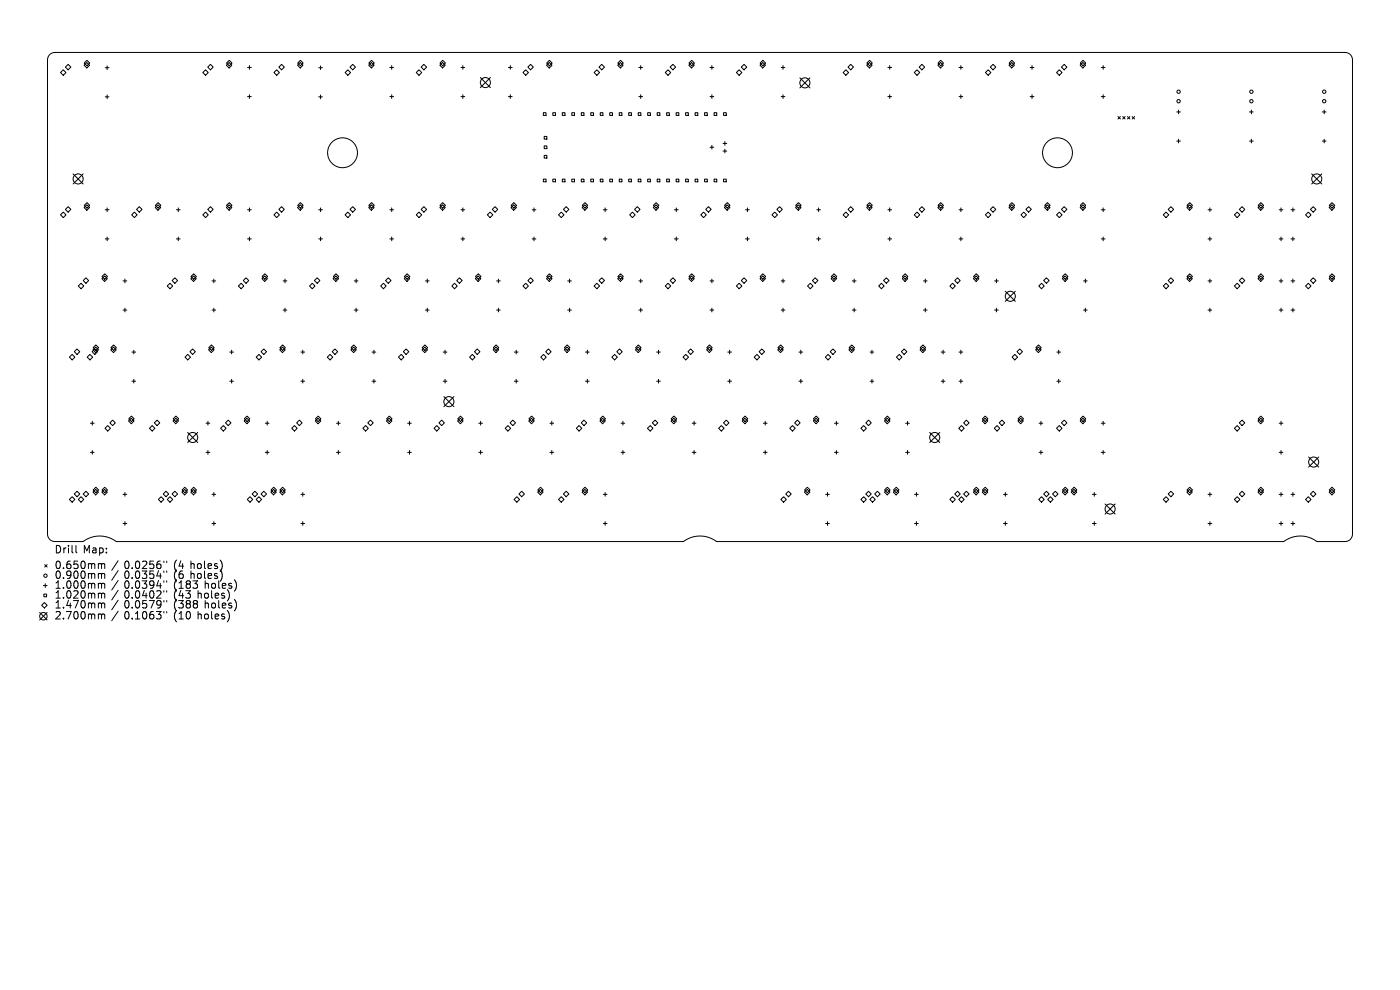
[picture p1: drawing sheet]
<svg xmlns="http://www.w3.org/2000/svg" width="297mm" height="210mm" viewBox="0 0 297 210" stroke-linecap="round" stroke-linejoin="round" font-family="sans-serif">
<defs><g id="words">
<g font-size="2.2">
<text x="11.6" y="117.7">Drill</text>
<text x="17.6" y="117.7">Map:</text>
<text x="11.6" y="121">0.650mm</text>
<text x="11.6" y="123.1">0.900mm</text>
<text x="11.6" y="125.2">1.000mm</text>
<text x="26.3" y="121">0.0256&quot;</text>
<text x="26.3" y="123.1">0.0354&quot;</text>
<text x="26.3" y="125.2">0.0394&quot;</text>
<text x="36.9" y="121">(4</text>
<text x="36.9" y="123.1">(6</text>
<text x="36.9" y="125.2">(183</text>
<text x="40.5" y="121">holes)</text>
<text x="40.5" y="123.1">holes)</text>
<text x="43.5" y="125.2">holes)</text>
<text x="11.6" y="127.3">1.020mm</text>
<text x="11.6" y="129.4">1.470mm</text>
<text x="11.6" y="131.7">2.700mm</text>
<text x="26.3" y="127.3">0.0402&quot;</text>
<text x="26.3" y="129.4">0.0579&quot;</text>
<text x="26.3" y="131.7">0.1063&quot;</text>
<text x="36.9" y="127.3">(43</text>
<text x="36.9" y="129.4">(388</text>
<text x="36.9" y="131.7">(10</text>
<text x="42" y="127.3">holes)</text>
<text x="42" y="131.7">holes)</text>
<text x="43.5" y="129.4">holes)</text>
</g>
</g></defs>
<g fill="none" stroke="#000" stroke-width=".21">
<path d="M10.5 11.7l.5-.4 .7-.2h273.6a1.59 1.59 0 0 1 1.6 1.6v100.6a1.59 1.59 0 0 1-1.6 1.6h-5.9a5.8 5.8 0 0 0-7.1 0h-120.3a5.8 5.8 0 0 0-7 0h-120.3a5.8 5.8 0 0 0-7.1 0h-5.9a1.58 1.58 0 0 1-1.6-1.6v-100.6zM12.8 15.4l.6-.6 .6 .6-.6 .6zM13.9 14.2l.6-.5 .5 .5-.5 .6zM18.4 13.3l.6 .5-.6 .6-.6-.6zM18.4 12.8l.6 .6-.6 .6-.5-.6zM22.3 14.4h.8M22.7 14v.8M43 15.4l.6-.6 .6 .6-.6 .6zM44.1 14.2l.5-.5 .6 .5-.6 .6zM48.6 13.3l.6 .5-.6 .6-.6-.6zM48.6 12.8l.6 .6-.6 .6-.5-.6zM52.5 14.3h.8"/>
<path d="M52.9 13.9v.8M58.1 15.4l.6-.6 .6 .6-.6 .6zM59.7 13.7l.6 .5-.6 .6-.5-.6zM63.1 13.8l.6-.5 .6 .5-.6 .6zM63.7 12.8l.6 .6-.6 .6-.6-.6zM67.6 14.4h.8M68 14v.8M73.2 15.4l.6-.6 .6 .6-.6 .6zM74.8 13.7l.6 .5-.6 .6-.6-.6zM78.2 13.8l.6-.5 .6 .5-.6 .6zM78.8 12.8l.6 .6-.6 .6-.6-.6zM82.7 14.3h.8"/>
<path d="M83.1 13.9v.8M88.9 14.8l.6 .6-.6 .6-.6-.6zM89.3 14.2l.6-.5 .6 .5-.6 .6zM93.3 13.8l.6-.5 .6 .5-.6 .6zM93.3 13.4l.6-.6 .6 .6-.6 .6zM97.8 14.3h.8M98.2 13.9v.8M101.9 16.4l2.1 2.2M104 16.4l-2.1 2.2M107.9 14.3h.8M108.3 13.9v.8M111.5 14.8l.6 .6-.6 .6-.6-.6z"/>
<path d="M112 14.2l.6-.5 .5 .5-.5 .6zM115.9 13.8l.6-.5 .6 .5-.6 .6zM116 13.4l.6-.6 .5 .6-.5 .6zM126.6 14.8l.6 .6-.6 .6-.6-.6zM127.1 14.2l.6-.5 .5 .5-.5 .6zM131 13.8l.6-.5 .6 .5-.6 .6zM131.1 13.4l.5-.6 .6 .6-.6 .6zM135.5 14.3h.8M135.9 13.9v.8M141.1 15.4l.6-.6 .6 .6-.6 .6zM142.2 14.2l.5-.5 .6 .5-.6 .6zM146.1 13.8l.6-.5 .6 .5-.6 .6z"/>
<path d="M146.2 13.4l.5-.6 .6 .6-.6 .6zM150.6 14.3h.8M151 13.9v.8M156.2 15.4l.6-.6 .6 .6-.6 .6zM157.3 14.2l.5-.5 .6 .5-.6 .6zM161.3 13.4l.5-.6 .6 .6-.6 .6zM161.8 13.3l.6 .5-.6 .6-.6-.6zM165.7 14.3h.8M166.1 13.9v.8M169.7 16.5l2.1 2.1M171.8 16.5l-2.1 2.1M178.9 15.4l.5-.6 .6 .6-.6 .6z"/>
<path d="M179.9 14.2l.6-.5 .6 .5-.6 .6zM184.4 13.3l.6 .5-.6 .6-.5-.6zM184.5 12.8l.6 .6-.6 .6-.6-.6zM188.4 14.3h.7M188.8 13.9v.8M194 15.4l.5-.6 .6 .6-.6 .6zM195 14.2l.6-.5 .6 .5-.6 .6zM199 13.8l.5-.5 .6 .5-.6 .6zM199.6 12.8l.6 .6-.6 .6-.6-.6zM203.4 14.3h.8M203.8 13.9v.8M209 15.4l.6-.6 .6 .6-.6 .6z"/>
<path d="M210.7 13.7l.6 .5-.6 .6-.6-.6zM214 13.8l.6-.5 .6 .5-.6 .6zM214.7 12.8l.5 .6-.5 .6-.6-.6zM218.5 14.3h.8M218.9 13.9v.8M224.1 15.4l.6-.6 .6 .6-.6 .6zM225.2 14.2l.6-.5 .5 .5-.5 .6zM229.1 13.8l.6-.5 .6 .5-.6 .6zM229.8 12.8l.5 .6-.5 .6-.6-.6zM233.6 14.3h.8M234 13.9v.8M15.5 36.9l2.1 2.1"/>
<path d="M17.6 36.9l-2.1 2.1M22.3 20.5h.8M22.7 20.1v.8M52.5 20.5h.8M52.9 20.1v.8M67.6 20.5h.8M68 20.2v.7M82.7 20.5h.8M83.1 20.1v.8M97.8 20.5h.8M98.2 20.1v.8M107.9 20.5h.8"/>
<path d="M108.3 20.1v.8M115.3 23.9h.5v.6h-.5zM115.3 38h.5v.6h-.5zM115.4 28.9h.6v.6h-.6zM115.4 31h.6v.5h-.6zM115.4 33h.6v.5h-.6zM117.3 23.9h.5v.6h-.5zM117.3 38h.5v.6h-.5zM119.3 23.9h.6v.6h-.6zM119.3 38h.6v.6h-.6zM121.3 23.9h.6v.6h-.6zM121.3 38h.6v.6h-.6z"/>
<path d="M123.3 23.9h.6v.6h-.6zM123.3 38h.6v.6h-.6zM125.3 23.9h.6v.6h-.6zM125.3 38h.6v.6h-.6zM127.3 23.9h.6v.6h-.6zM127.3 38h.6v.6h-.6zM129.4 23.9h.5v.6h-.5zM129.4 38h.5v.6h-.5zM131.4 23.9h.5v.6h-.5zM131.4 38h.5v.6h-.5zM133.4 23.9h.5v.6h-.5zM133.4 38h.5v.6h-.5z"/>
<path d="M135.4 23.9h.6v.6h-.6zM135.4 38h.6v.6h-.6zM135.5 20.5h.8M135.9 20.1v.8M137.4 23.9h.6v.6h-.6zM137.4 38h.6v.6h-.6zM139.4 23.9h.6v.6h-.6zM139.4 38h.6v.6h-.6zM141.4 23.9h.6v.6h-.6zM141.4 38h.6v.6h-.6zM143.4 23.9h.6v.6h-.6zM143.4 38h.6v.6h-.6z"/>
<path d="M145.5 23.9h.5v.6h-.5zM145.5 38h.5v.6h-.5zM147.5 23.9h.5v.6h-.5zM147.5 38h.5v.6h-.5zM149.5 23.9h.5v.6h-.5zM149.5 38h.5v.6h-.5zM150.6 20.5h.8M150.6 31.2h.8M151 20.1v.8M151 30.8v.8M151.5 23.9h.6v.6h-.6zM151.5 38h.6v.6h-.6z"/>
<path d="M153.4 30.4h.8M153.4 32h.8M153.5 23.9h.6v.6h-.6zM153.5 38h.6v.6h-.6zM153.8 30v.8M153.8 31.6v.8M165.7 20.5h.8M166.1 20.1v.8M188.4 20.5h.7M188.8 20.1v.8M203.4 20.5h.8M203.8 20.1v.8"/>
<path d="M218.5 20.5h.8M218.9 20.1v.8M233.6 20.5h.8M234 20.1v.8M237.2 24.7l.5 .5M237.7 24.7l-.5 .5M238.2 24.7l.5 .5M238.7 24.7l-.5 .5M239.2 24.7l.5 .5M239.7 24.7l-.5 .5M240.2 24.7l.5 .5M240.7 24.7l-.5 .5"/>
<path d="M249.6 23.7h.8M249.6 29.9h.8M250 23.3v.8M250 29.5v.8M265.1 23.7h.8M265.1 29.9h.8M265.5 23.3v.8M265.5 29.5v.8M278.3 36.9l2.1 2.1M280.4 36.9l-2.1 2.1M280.5 23.7h.8M280.5 29.9h.8"/>
<path d="M280.9 23.3v.8M280.9 29.5v.8M13.4 45l.6 .6-.6 .6-.6-.6zM14.5 43.8l.5 .6-.5 .6-.6-.6zM18.2 58.9l.6 .6-.6 .6-.6-.6zM18.4 43.4l.6 .6-.6 .6-.6-.6zM18.4 43l.6 .6-.6 .5-.5-.5zM22.2 58.5l.6 .6-.6 .6-.6-.6zM22.2 58.1l.6 .6-.6 .5-.6-.5zM22.3 44.5h.8M22.3 50.7h.8M22.7 44.1v.8"/>
<path d="M22.7 50.3v.8M26.1 59.6h.8M26.5 59.2v.8M28.5 45l.6 .6-.6 .6-.6-.6zM29.5 43.8l.6 .6-.6 .6-.5-.6zM33 43.6l.5-.6 .6 .6-.6 .5zM33.5 43.4l.6 .6-.6 .6-.6-.6zM36.5 59.5l.6-.6 .6 .6-.6 .6zM37.4 44.5h.8M37.4 50.7h.8M37.8 44.1v.8M37.8 50.3v.8"/>
<path d="M41.1 58.5l.5 .6-.5 .6-.6-.6zM41.1 58.1l.6 .6-.6 .5-.6-.5zM43 45.6l.6-.6 .6 .6-.6 .6zM44.1 44.4l.5-.6 .6 .6-.6 .6zM45 59.6h.8M45.4 59.2v.8M48.6 43.4l.6 .6-.6 .6-.6-.6zM48.6 43l.6 .6-.6 .5-.5-.5zM52.2 58.9l.6 .6-.6 .6-.6-.6zM52.5 44.5h.8M52.5 50.7h.8M52.9 44.1v.8"/>
<path d="M52.9 50.3v.8M55.6 59.1l.6-.6 .5 .6-.5 .6zM56.2 58.1l.6 .6-.6 .5-.6-.5zM58.7 45l.6 .6-.6 .6-.6-.6zM59.7 43.8l.6 .6-.6 .6-.5-.6zM60.1 59.6h.8M60.5 59.2v.8M63.1 44l.6-.6 .6 .6-.6 .6zM63.7 43l.6 .6-.6 .5-.6-.5zM67.3 58.9l.6 .6-.6 .6-.6-.6zM67.6 44.5h.8M67.6 50.7h.8"/>
<path d="M68 44.1v.8M68 50.3v.8M70.7 59.1l.5-.6 .6 .6-.6 .6zM71.3 58.1l.6 .6-.6 .5-.6-.5zM73.2 45.6l.6-.6 .6 .6-.6 .6zM74.8 43.8l.6 .6-.6 .6-.6-.6zM75.2 59.6h.7M75.6 59.2v.8M78.8 43.4l.6 .6-.6 .6-.6-.6zM78.8 43l.6 .6-.6 .5-.6-.5zM82.4 58.9l.6 .6-.6 .6-.6-.6zM82.7 44.5h.8"/>
<path d="M82.7 50.7h.8M83.1 44.1v.8M83.1 50.3v.8M85.8 59.1l.5-.6 .6 .6-.6 .6zM85.8 58.7l.6-.6 .6 .6-.6 .5zM88.9 45l.6 .6-.6 .6-.6-.6zM89.9 43.8l.6 .6-.6 .6-.6-.6zM90.2 59.6h.8M90.6 59.2v.8M93.3 44l.6-.6 .6 .6-.6 .6zM93.3 43.6l.6-.6 .6 .6-.6 .5zM97.5 58.9l.6 .6-.6 .6-.6-.6z"/>
<path d="M97.8 44.5h.8M97.8 50.7h.8M98.2 44.1v.8M98.2 50.3v.8M101.4 58.5l.6 .6-.6 .6-.6-.6zM101.5 58.1l.5 .6-.5 .5-.6-.5zM104 45l.6 .6-.6 .6-.6-.6zM105 43.8l.6 .6-.6 .6-.6-.6zM105.3 59.6h.8M105.7 59.2v.8M108.4 44l.6-.6 .6 .6-.6 .6zM109 43l.6 .6-.6 .5-.6-.5z"/>
<path d="M112 59.5l.6-.6 .5 .6-.5 .6zM112.9 44.5h.8M112.9 50.7h.8M113.3 44.1v.8M113.3 50.3v.8M115.9 59.1l.6-.6 .6 .6-.6 .6zM116.6 58.1l.5 .6-.5 .5-.6-.5zM119.1 45l.6 .6-.6 .6-.6-.6zM119.5 44.4l.6-.6 .6 .6-.6 .6zM120.4 59.6h.8M120.8 59.2v.8M123.5 44l.6-.6 .6 .6-.6 .6z"/>
<path d="M124.1 43l.6 .6-.6 .5-.6-.5zM127.1 59.5l.6-.6 .5 .6-.5 .6zM128 44.5h.8M128 50.7h.8M128.4 44.1v.8M128.4 50.3v.8M131 59.1l.6-.6 .6 .6-.6 .6zM131.6 58.1l.6 .6-.6 .5-.5-.5zM134.2 45l.5 .6-.5 .6-.6-.6zM134.6 44.4l.6-.6 .6 .6-.6 .6zM135.5 59.6h.8M135.9 59.2v.8"/>
<path d="M139.2 43.4l.5 .6-.5 .6-.6-.6zM139.2 43l.6 .6-.6 .5-.6-.5zM142.2 59.5l.5-.6 .6 .6-.6 .6zM143.1 44.5h.8M143.1 50.7h.8M143.5 44.1v.8M143.5 50.3v.8M146.1 59.1l.6-.6 .6 .6-.6 .6zM146.2 58.7l.5-.6 .6 .6-.6 .5zM149.3 45l.5 .6-.5 .6-.6-.6zM149.7 44.4l.6-.6 .6 .6-.6 .6zM150.6 59.6h.8"/>
<path d="M151 59.2v.8M154.3 43.4l.5 .6-.5 .6-.6-.6zM154.3 43l.6 .6-.6 .5-.6-.5zM157.3 59.5l.5-.6 .6 .6-.6 .6zM158.2 44.5h.8M158.2 50.7h.8M158.6 44.1v.8M158.6 50.3v.8M161.8 58.5l.6 .6-.6 .6-.6-.6zM161.8 58.1l.6 .6-.6 .5-.5-.5zM163.8 45.6l.6-.6 .5 .6-.5 .6zM164.8 44.4l.6-.6 .6 .6-.6 .6z"/>
<path d="M165.7 59.6h.8M166.1 59.2v.8M169.4 43.4l.5 .6-.5 .6-.6-.6zM169.4 43l.6 .6-.6 .5-.6-.5zM172.4 59.5l.5-.6 .6 .6-.6 .6zM173.3 44.5h.8M173.3 50.7h.8M173.7 44.1v.8M173.7 50.3v.8M176.9 58.5l.6 .6-.6 .6-.6-.6zM176.9 58.1l.6 .6-.6 .5-.6-.5zM179.4 45l.6 .6-.6 .6-.5-.6z"/>
<path d="M180.5 43.8l.6 .6-.6 .6-.6-.6zM180.8 59.6h.8M181.2 59.2v.8M184.4 43.4l.6 .6-.6 .6-.5-.6zM184.5 43l.6 .6-.6 .5-.6-.5zM187.4 59.5l.6-.6 .6 .6-.6 .6zM188.4 44.5h.7M188.4 50.7h.7M188.8 44.1v.8M188.8 50.3v.8M192 58.5l.6 .6-.6 .6-.6-.6zM192 58.1l.6 .6-.6 .5-.6-.5z"/>
<path d="M194.5 45l.6 .6-.6 .6-.5-.6zM195 44.4l.6-.6 .6 .6-.6 .6zM195.9 59.6h.8M196.3 59.2v.8M199.5 43.4l.6 .6-.6 .6-.5-.6zM199.6 43l.6 .6-.6 .5-.6-.5zM203.1 58.9l.6 .6-.6 .6-.6-.6zM203.4 44.5h.8M203.4 50.7h.8M203.8 44.1v.8M203.8 50.3v.8M207.1 58.5l.6 .6-.6 .6-.6-.6z"/>
<path d="M207.1 58.1l.6 .6-.6 .5-.6-.5zM209 45.6l.6-.6 .6 .6-.6 .6zM210.7 43.8l.6 .6-.6 .6-.6-.6zM211 59.6h.8M211.4 59.2v.8M214.6 43.4l.6 .6-.6 .6-.6-.6zM214.7 43l.5 .6-.5 .5-.6-.5zM217.2 45l.6 .6-.6 .6-.6-.6zM218.2 43.8l.6 .6-.6 .6-.6-.6zM221.4 59.5l.6-.6 .6 .6-.6 .6zM221.6 44l.6-.6 .6 .6-.6 .6zM222.2 43l.6 .6-.6 .5-.6-.5z"/>
<path d="M224.7 45l.6 .6-.6 .6-.6-.6zM225.4 58.7l.6-.6 .6 .6-.6 .5zM225.8 43.8l.5 .6-.5 .6-.6-.6zM225.9 58.5l.6 .6-.6 .6-.5-.6zM229.1 44l.6-.6 .6 .6-.6 .6zM229.8 43l.5 .6-.5 .5-.6-.5zM229.9 59.6h.8M230.3 59.2v.8M233.6 44.5h.8M233.6 50.7h.8M234 44.1v.8M234 50.3v.8"/>
<path d="M247.4 45l.5 .6-.5 .6-.6-.6zM247.8 59.5l.6-.6 .6 .6-.6 .6zM248.4 43.8l.6 .6-.6 .6-.6-.6zM251.8 59.1l.6-.6 .5 .6-.5 .6zM252.4 43.4l.5 .6-.5 .6-.6-.6zM252.4 43l.6 .6-.6 .5-.6-.5zM252.4 58.1l.6 .6-.6 .5-.6-.5zM256.3 44.5h.8M256.3 50.7h.8M256.3 59.6h.8M256.7 44.1v.8M256.7 50.3v.8"/>
<path d="M256.7 59.2v.8M262.5 45l.5 .6-.5 .6-.6-.6zM263.5 43.8l.6 .6-.6 .6-.6-.6zM263.5 58.9l.6 .6-.6 .6-.6-.6zM266.9 44l.6-.6 .5 .6-.5 .6zM266.9 59.1l.6-.6 .5 .6-.5 .6zM267.5 43l.6 .6-.6 .5-.6-.5zM267.5 58.1l.6 .6-.6 .5-.6-.5zM271.4 44.5h.8M271.4 50.7h.8M271.4 59.6h.8M271.8 44.1v.8"/>
<path d="M271.8 50.3v.8M271.8 59.2v.8M273.9 44.5h.8M273.9 50.7h.8M273.9 59.6h.8M274.3 44.1v.8M274.3 50.3v.8M274.3 59.2v.8M277 45.6l.6-.6 .5 .6-.5 .6zM278.6 43.8l.6 .6-.6 .6-.6-.6zM278.6 58.9l.6 .6-.6 .6-.6-.6zM282.5 43.4l.6 .6-.6 .6-.5-.6z"/>
<path d="M282.5 58.5l.6 .6-.6 .6-.5-.6zM282.6 43l.6 .6-.6 .5-.6-.5zM282.6 58.1l.6 .6-.6 .5-.6-.5zM15.3 75.2l.6 .6-.6 .5-.6-.5zM16.3 74l.6 .6-.6 .6-.5-.6zM17.2 60.1l.6 .6-.6 .6-.6-.6zM19.1 75.2l.6 .6-.6 .5-.6-.5zM20.1 74l.6 .6-.6 .6-.6-.6zM20.3 73.6l.6 .6-.6 .6-.6-.6zM20.3 73.2l.6 .6-.6 .5-.5-.5zM24.1 73.6l.6 .6-.6 .6-.6-.6zM24.1 73.2l.6 .6-.6 .5-.6-.5z"/>
<path d="M26.1 65.8h.8M26.5 65.4v.8M28 74.7h.8M28.4 74.3v.8M36.1 60.1l.5 .6-.5 .6-.6-.6zM39.8 75.2l.6 .6-.6 .5-.6-.5zM40.9 74l.6 .6-.6 .6-.6-.6zM44.8 73.6l.6 .6-.6 .6-.6-.6zM44.9 73.2l.5 .6-.5 .5-.6-.5zM45 65.8h.8M45.4 65.4v.8M48.7 74.7h.8"/>
<path d="M49.1 74.3v.8M50.6 60.7l.6-.6 .5 .6-.5 .6zM54.9 75.2l.6 .6-.6 .5-.6-.5zM56 74l.5 .6-.5 .6-.6-.6zM59.3 74.2l.6-.6 .6 .6-.6 .6zM59.4 73.8l.6-.6 .5 .6-.5 .5zM60.1 65.8h.8M60.5 65.4v.8M63.8 74.7h.8M64.2 74.3v.8M66.2 60.1l.6 .6-.6 .6-.5-.6zM69.4 75.8l.6-.6 .6 .6-.6 .5z"/>
<path d="M70.5 74.6l.6-.6 .5 .6-.5 .6zM74.4 74.2l.6-.6 .6 .6-.6 .6zM74.5 73.8l.5-.6 .6 .6-.6 .5zM75.2 65.8h.7M75.6 65.4v.8M78.9 74.7h.8M79.3 74.3v.8M80.8 60.7l.5-.6 .6 .6-.6 .6zM84.5 75.8l.6-.6 .6 .6-.6 .5zM85.6 74.6l.5-.6 .6 .6-.6 .6zM89.6 73.8l.5-.6 .6 .6-.6 .5zM90.1 73.6l.6 .6-.6 .6-.6-.6z"/>
<path d="M90.2 65.8h.8M90.6 65.4v.8M94 74.7h.8M94.4 74.3v.8M96.4 60.1l.6 .6-.6 .6-.6-.6zM99.6 75.8l.6-.6 .6 .6-.6 .5zM100.7 74.6l.5-.6 .6 .6-.6 .6zM105.2 73.6l.6 .6-.6 .6-.6-.6zM105.2 73.2l.6 .6-.6 .5-.5-.5zM105.3 65.8h.8M105.7 65.4v.8M109.1 74.7h.8"/>
<path d="M109.5 74.3v.8M111.5 60.1l.6 .6-.6 .6-.6-.6zM115.3 75.2l.6 .6-.6 .5-.6-.5zM115.8 74.6l.5-.6 .6 .6-.6 .6zM120.3 73.6l.6 .6-.6 .6-.6-.6zM120.3 73.2l.6 .6-.6 .5-.6-.5zM120.4 65.8h.8M120.8 65.4v.8M124.2 74.7h.8M124.6 74.3v.8M126.6 60.1l.6 .6-.6 .6-.6-.6zM129.8 75.8l.6-.6 .6 .6-.6 .5z"/>
<path d="M131.4 74l.6 .6-.6 .6-.6-.6zM135.4 73.6l.6 .6-.6 .6-.6-.6zM135.4 73.2l.6 .6-.6 .5-.6-.5zM135.5 65.8h.8M135.9 65.4v.8M139.3 74.7h.8M139.7 74.3v.8M141.1 60.7l.6-.6 .6 .6-.6 .6zM144.9 75.8l.6-.6 .6 .6-.6 .5zM146.5 74l.6 .6-.6 .6-.6-.6zM149.9 74.2l.6-.6 .6 .6-.6 .6zM150.5 73.2l.6 .6-.6 .5-.6-.5z"/>
<path d="M150.6 65.8h.8M151 65.4v.8M154.4 74.7h.8M154.8 74.3v.8M156.2 60.7l.6-.6 .6 .6-.6 .6zM160.6 75.2l.6 .6-.6 .5-.6-.5zM161.6 74l.6 .6-.6 .6-.6-.6zM165 74.2l.6-.6 .6 .6-.6 .6zM165 73.8l.6-.6 .6 .6-.6 .5zM165.7 65.8h.8M166.1 65.4v.8M169.5 74.7h.8"/>
<path d="M169.9 74.3v.8M171.3 60.7l.6-.6 .6 .6-.6 .6zM175.7 75.2l.6 .6-.6 .5-.6-.5zM176.7 74l.6 .6-.6 .6-.6-.6zM180.7 73.6l.6 .6-.6 .6-.6-.6zM180.7 73.2l.6 .6-.6 .5-.6-.5zM180.8 65.8h.8M181.2 65.4v.8M184.6 74.7h.8M185 74.3v.8M187 60.1l.6 .6-.6 .6-.6-.6zM190.8 75.2l.5 .6-.5 .5-.6-.5z"/>
<path d="M191.2 74.6l.6-.6 .6 .6-.6 .6zM195.2 74.2l.6-.6 .5 .6-.5 .6zM195.2 73.8l.6-.6 .6 .6-.6 .5zM195.9 65.8h.8M196.3 65.4v.8M199.7 74.7h.8M200.1 74.3v.8M201.5 60.7l.6-.6 .6 .6-.6 .6zM203.4 74.7h.8M203.8 74.3v.8M211 65.8h.8M211.4 65.4v.8"/>
<path d="M213.3 61.8l2.1 2.1M215.3 75.2l.6 .6-.6 .5-.6-.5zM215.4 61.8l-2.1 2.1M215.7 74.6l.6-.6 .6 .6-.6 .6zM220.3 73.6l.6 .6-.6 .6-.6-.6zM220.3 73.2l.6 .6-.6 .5-.6-.5zM221 60.1l.5 .6-.5 .6-.6-.6zM224.2 74.7h.8M224.6 74.3v.8M229.9 65.8h.8M230.3 65.4v.8M247.4 60.1l.5 .6-.5 .6-.6-.6z"/>
<path d="M256.3 65.8h.8M256.7 65.4v.8M262.5 60.1l.5 .6-.5 .6-.6-.6zM271.4 65.8h.8M271.8 65.4v.8M273.9 65.8h.8M274.3 65.4v.8M277 60.7l.6-.6 .5 .6-.5 .6zM19.2 89.8h.8M19.2 96h.8M19.6 89.4v.8M19.6 95.6v.8"/>
<path d="M22.9 90.3l.5 .6-.5 .5-.6-.5zM23.9 89.1l.6 .6-.6 .6-.6-.6zM27.3 89.3l.6-.6 .5 .6-.5 .6zM27.3 88.8l.6-.5 .6 .5-.6 .6zM28 80.9h.8M28.4 80.5v.8M32.3 90.3l.6 .6-.6 .5-.6-.5zM33.3 89.1l.6 .6-.6 .6-.6-.6zM36.7 89.3l.6-.6 .6 .6-.6 .6zM36.7 88.8l.6-.5 .6 .5-.6 .6zM39.8 91.7l2.1 2.2M41.9 91.7l-2.1 2.2"/>
<path d="M43.7 89.8h.8M43.7 96h.8M44.1 89.4v.8M44.1 95.6v.8M47.4 90.3l.6 .6-.6 .5-.6-.5zM48.4 89.1l.6 .6-.6 .6-.6-.6zM48.7 80.9h.8M49.1 80.5v.8M51.8 89.3l.6-.6 .6 .6-.6 .6zM51.8 88.8l.6-.5 .6 .5-.6 .6zM56.3 89.8h.8M56.3 96h.8"/>
<path d="M56.7 89.4v.8M56.7 95.6v.8M62.5 90.3l.6 .6-.6 .5-.6-.5zM62.9 89.7l.6-.6 .6 .6-.6 .6zM63.8 80.9h.8M64.2 80.5v.8M66.9 89.3l.6-.6 .6 .6-.6 .6zM66.9 88.8l.6-.5 .6 .5-.6 .6zM71.4 89.8h.8M71.4 96h.8M71.8 89.4v.8M71.8 95.6v.8"/>
<path d="M77 90.9l.6-.6 .5 .6-.5 .5zM78 89.7l.6-.6 .6 .6-.6 .6zM78.9 80.9h.8M79.3 80.5v.8M82 89.3l.6-.6 .5 .6-.5 .6zM82 88.8l.6-.5 .6 .5-.6 .6zM86.5 89.8h.8M86.5 96h.8M86.9 89.4v.8M86.9 95.6v.8M92.1 90.9l.6-.6 .5 .6-.5 .5zM93.1 89.7l.6-.6 .6 .6-.6 .6z"/>
<path d="M94 80.9h.8M94.2 84.1l2.1 2.2M94.4 80.5v.8M96.3 84.1l-2.1 2.2M97.1 89.3l.6-.6 .5 .6-.5 .6zM97.1 88.8l.6-.5 .6 .5-.6 .6zM101.6 89.8h.8M101.6 96h.8M102 89.4v.8M102 95.6v.8M107.2 90.9l.6-.6 .5 .6-.5 .5zM108.8 89.1l.6 .6-.6 .6-.6-.6z"/>
<path d="M109.1 80.9h.8M109.5 80.5v.8M112.2 89.3l.6-.6 .5 .6-.5 .6zM112.8 88.3l.6 .5-.6 .6-.6-.6zM116.7 89.8h.8M116.7 96h.8M117.1 89.4v.8M117.1 95.6v.8M122.3 90.9l.5-.6 .6 .6-.6 .5zM123.9 89.1l.6 .6-.6 .6-.6-.6zM124.2 80.9h.8M124.6 80.5v.8"/>
<path d="M127.3 89.3l.5-.6 .6 .6-.6 .6zM127.9 88.3l.6 .5-.6 .6-.6-.6zM131.8 89.8h.7M131.8 96h.7M132.2 89.4v.8M132.2 95.6v.8M137.4 90.9l.5-.6 .6 .6-.6 .5zM139 89.1l.6 .6-.6 .6-.6-.6zM139.3 80.9h.8M139.7 80.5v.8M142.4 89.3l.5-.6 .6 .6-.6 .6zM143 88.3l.6 .5-.6 .6-.6-.6z"/>
<path d="M146.8 89.8h.8M146.8 96h.8M147.2 89.4v.8M147.2 95.6v.8M153 90.3l.6 .6-.6 .5-.6-.5zM154.1 89.1l.6 .6-.6 .6-.6-.6zM154.4 80.9h.8M154.8 80.5v.8M157.4 89.3l.6-.6 .6 .6-.6 .6zM158.1 88.3l.5 .5-.5 .6-.6-.6zM161.9 89.8h.8M161.9 96h.8"/>
<path d="M162.3 89.4v.8M162.3 95.6v.8M168.1 90.3l.6 .6-.6 .5-.6-.5zM169.2 89.1l.5 .6-.5 .6-.6-.6zM169.5 80.9h.8M169.9 80.5v.8M172.5 89.3l.6-.6 .6 .6-.6 .6zM172.6 88.8l.6-.5 .5 .5-.5 .6zM177 89.8h.8M177 96h.8M177.4 89.4v.8M177.4 95.6v.8"/>
<path d="M183.2 90.3l.6 .6-.6 .5-.6-.5zM184.3 89.1l.5 .6-.5 .6-.6-.6zM184.6 80.9h.8M185 80.5v.8M187.6 89.3l.6-.6 .6 .6-.6 .6zM187.7 88.8l.5-.5 .6 .5-.6 .6zM192.1 89.8h.8M192.1 96h.8M192.5 89.4v.8M192.5 95.6v.8M197.2 91.7l2.2 2.2M199.4 91.7l-2.2 2.2"/>
<path d="M199.7 80.9h.8M200.1 80.5v.8M203.4 80.9h.8M203.8 80.5v.8M204 90.3l.6 .6-.6 .5-.6-.5zM205 89.1l.6 .6-.6 .6-.6-.6zM208.4 89.3l.6-.6 .6 .6-.6 .6zM208.4 88.8l.6-.5 .6 .5-.6 .6zM211.5 90.3l.6 .6-.6 .5-.6-.5zM212 89.7l.6-.6 .5 .6-.5 .6zM215.9 89.3l.6-.6 .6 .6-.6 .6zM216 88.8l.5-.5 .6 .5-.6 .6z"/>
<path d="M220.4 89.8h.8M220.4 96h.8M220.8 89.4v.8M220.8 95.6v.8M224.2 80.9h.8M224.6 80.5v.8M224.7 90.3l.6 .6-.6 .5-.6-.5zM225.8 89.1l.5 .6-.5 .6-.6-.6zM229.1 89.3l.6-.6 .6 .6-.6 .6zM229.8 88.3l.5 .5-.5 .6-.6-.6zM233.6 89.8h.8M233.6 96h.8"/>
<path d="M234 89.4v.8M234 95.6v.8M262.5 90.3l.5 .6-.5 .5-.6-.5zM263.5 89.1l.6 .6-.6 .6-.6-.6zM266.9 89.3l.6-.6 .5 .6-.5 .6zM267.5 88.3l.6 .5-.6 .6-.6-.6zM271.4 89.8h.8M271.4 96h.8M271.8 89.4v.8M271.8 95.6v.8M277.6 96.9l2.2 2.2M279.8 96.9l-2.2 2.2"/>
<path d="M9.5 119.8l.5 .5M10 119.8l-.5 .5M15.3 105.4l.6 .5-.6 .6-.6-.6zM16.1 115.7v1.4l.2 .2M16.3 104.2l.6 .6-.6 .6-.5-.6zM17.2 105.4l.6 .5-.6 .6-.6-.6zM18.2 104.2l.6 .6-.6 .6-.6-.6zM19.7 104.4l.6-.6 .6 .6-.6 .6zM20.3 103.4l.6 .5-.6 .6-.5-.6zM21.3 119.6l.2 .2M21.5 119.8v.8M21.5 119.8l.3-.2h.3l.1 1"/>
<path d="M21.6 104.4l.6-.6 .6 .6-.6 .6zM22.2 103.4l.6 .5-.6 .6-.6-.6zM25.1 119l-1.4 2M26.1 104.9h.8M26.1 111.1h.8M26.5 104.5v.8M26.5 110.7v.7M33.6 105.9l.6-.5 .6 .5-.6 .6zM34.8 119v.3M35.2 104.2l.6 .6-.6 .6-.6-.6zM35.4 119v.3M35.5 105.9l.6-.5 .5 .5-.5 .6z"/>
<path d="M36.5 104.8l.6-.6 .6 .6-.6 .6zM38.6 104.4l.6-.6 .6 .6-.6 .6zM39.2 103.4l.6 .5-.6 .6-.6-.6zM40.5 104.4l.6-.6 .5 .6-.5 .6zM41.1 103.4l.6 .5-.6 .6-.6-.6zM45 104.9h.8M45 111.1h.8M45.4 104.5v.8M45.4 110.7v.7M47.1 119.5v1M52.5 105.9l.5-.5 .6 .5-.6 .6zM53.5 104.8l.6-.6 .6 .6-.6 .6z"/>
<path d="M54.9 105.4l.6 .5-.6 .6-.6-.6zM56 104.2l.5 .6-.5 .6-.6-.6zM57.5 104.4l.5-.6 .6 .6-.6 .6zM57.5 103.9l.6-.5 .6 .5-.6 .6zM59.3 104.4l.6-.6 .6 .6-.6 .6zM60 103.4l.5 .5-.5 .6-.6-.6zM63.8 104.9h.8M63.8 111.1h.8M64.2 104.5v.8M64.2 110.7v.7M109.1 105.9l.5-.5 .6 .5-.6 .6zM110.1 104.8l.6-.6 .6 .6-.6 .6z"/>
<path d="M114.1 104.4l.5-.6 .6 .6-.6 .6zM114.1 103.9l.6-.5 .6 .5-.6 .6zM119.1 105.4l.6 .5-.6 .6-.6-.6zM119.5 104.8l.6-.6 .6 .6-.6 .6zM123.5 104.4l.6-.6 .6 .6-.6 .6zM123.5 103.9l.6-.5 .6 .5-.6 .6zM128 104.9h.8M128 111.1h.8M128.4 104.5v.8M128.4 110.7v.7M166.2 105.4l.6 .5-.6 .6-.5-.6zM167.3 104.2l.6 .6-.6 .6-.6-.6z"/>
<path d="M170.7 104.4l.5-.6 .6 .6-.6 .6zM170.7 103.9l.6-.5 .6 .5-.6 .6zM175.1 104.9h.8M175.1 111.1h.8M175.5 104.5v.8M175.5 110.7v.7M183.2 105.4l.6 .5-.6 .6-.6-.6zM184.3 104.2l.5 .6-.5 .6-.6-.6zM184.5 105.9l.6-.5 .6 .5-.6 .6zM186.1 104.2l.6 .6-.6 .6-.5-.6zM187.6 104.4l.6-.6 .6 .6-.6 .6zM187.7 103.9l.5-.5 .6 .5-.6 .6z"/>
<path d="M189.5 104.4l.6-.6 .6 .6-.6 .6zM190.1 103.4l.6 .5-.6 .6-.5-.6zM194 104.9h.8M194 111.1h.8M194.4 104.5v.8M194.4 110.7v.7M201.5 105.9l.6-.5 .6 .5-.6 .6zM203.1 104.2l.6 .6-.6 .6-.6-.6zM204 105.4l.6 .5-.6 .6-.6-.6zM205 104.2l.6 .6-.6 .6-.6-.6zM206.5 104.4l.6-.6 .6 .6-.6 .6zM207.1 103.4l.6 .5-.6 .6-.6-.6z"/>
<path d="M208.4 104.4l.6-.6 .6 .6-.6 .6zM208.4 103.9l.6-.5 .6 .5-.6 .6zM212.9 104.9h.8M212.9 111.1h.8M213.3 104.5v.8M213.3 110.7v.7M220.4 105.9l.6-.5 .5 .5-.5 .6zM222 104.2l.6 .6-.6 .6-.6-.6zM222.8 105.4l.6 .5-.6 .6-.5-.6zM223.9 104.2l.6 .6-.6 .6-.6-.6zM225.4 104.4l.5-.6 .6 .6-.6 .6zM225.4 103.9l.6-.5 .6 .5-.6 .6z"/>
<path d="M227.3 104.4l.5-.6 .6 .6-.6 .6zM227.9 103.4l.6 .5-.6 .6-.6-.6zM231.7 104.9h.8M231.7 111.1h.8M232.1 104.5v.8M232.1 110.7v.7M234.4 106.9l2.2 2.1M236.6 106.9l-2.2 2.1M247.4 105.4l.5 .5-.5 .6-.6-.6zM248.4 104.2l.6 .6-.6 .6-.6-.6zM251.8 104.4l.6-.6 .5 .6-.5 .6zM252.4 103.4l.6 .5-.6 .6-.6-.6z"/>
<path d="M256.3 104.9h.8M256.3 111.1h.8M256.7 104.5v.8M256.7 110.7v.7M262.5 105.4l.5 .5-.5 .6-.6-.6zM263.5 104.2l.6 .6-.6 .6-.6-.6zM266.9 104.4l.6-.6 .5 .6-.5 .6zM267.5 103.4l.6 .5-.6 .6-.6-.6zM271.4 104.9h.8M271.4 111.1h.8M271.8 104.5v.8M271.8 110.7v.7"/>
<path d="M273.9 104.9h.8M273.9 111.1h.8M274.3 104.5v.8M274.3 110.7v.7M277 105.9l.6-.5 .5 .5-.5 .6zM278.6 104.2l.6 .6-.6 .6-.6-.6zM282.5 103.8l.6 .6-.6 .6-.5-.6zM282.6 103.4l.6 .5-.6 .6-.6-.6zM8.4 129.9l1.6 1.6M9.2 124.2h.8M9.3 126h.6v.6h-.6zM9.4 127.8l.6 .6-.6 .6-.6-.6z"/>
<path d="M9.6 123.8v.8M10 129.9l-1.6 1.6M21.3 121.6l.2 .3M21.3 123.7l.2 .3M21.3 125.8l.2 .3M21.3 127.9l.2 .2M21.3 130.2l.2 .3M21.5 121.9v.8M21.5 124v.8M21.5 126.1v.8M21.5 128.1v.9M21.5 130.5v.8"/>
<path d="M21.5 121.9l.3-.3 .3 .1 .1 1M21.5 124l.3-.3 .3 .1 .1 1M21.5 126.1l.3-.3 .3 .1 .1 1M21.5 128.1l.3-.2 .3 .1 .1 1M21.5 130.5l.3-.3 .3 .1 .1 1M25.1 121l-1.4 2.1M25.1 123.1l-1.4 2.1M25.1 125.2l-1.4 2.1M25.1 127.3l-1.4 2.1M25.1 129.6l-1.4 2.1M34.8 121.1v.3M34.8 123.2v.3"/>
<path d="M34.8 125.3v.3M34.8 127.4v.3M34.8 129.7v.3M35.4 121.1v.3M35.4 123.2v.3M35.4 125.3v.3M35.4 127.4v.3M35.4 129.7v.3M47.1 121.6v1M48.7 126.1l-.1 .7M48.7 130.5l-.1 .7M50.1 123.7v1"/>
<path d="M50.1 127.8v1.1"/>
<circle cx="103" cy="17.5" r="1.07"/>
<circle cx="170.8" cy="17.6" r="1.07"/>
<circle cx="250" cy="19.5" r=".36"/>
<circle cx="265.5" cy="19.5" r=".36"/>
<circle cx="280.9" cy="19.5" r=".36"/>
<circle cx="16.6" cy="38" r="1.07"/>
<circle cx="72.7" cy="32.4" r="3.2"/>
<circle cx="224.3" cy="32.4" r="3.2"/>
<circle cx="250" cy="21.5" r=".36"/>
<circle cx="265.5" cy="21.5" r=".36"/>
<circle cx="279.3" cy="38" r="1.07"/>
<circle cx="280.9" cy="21.5" r=".36"/>
<circle cx="214.3" cy="62.9" r="1.07"/>
<circle cx="40.9" cy="92.8" r="1.07"/>
<circle cx="95.2" cy="85.2" r="1.07"/>
<circle cx="198.3" cy="92.8" r="1.07"/>
<circle cx="278.7" cy="98" r="1.07"/>
<circle cx="235.5" cy="108" r="1.07"/>
<circle cx="9.2" cy="130.7" r=".79"/>
<circle cx="9.6" cy="122.1" r=".36"/>
</g>
<use href="#words"/>
</svg>
